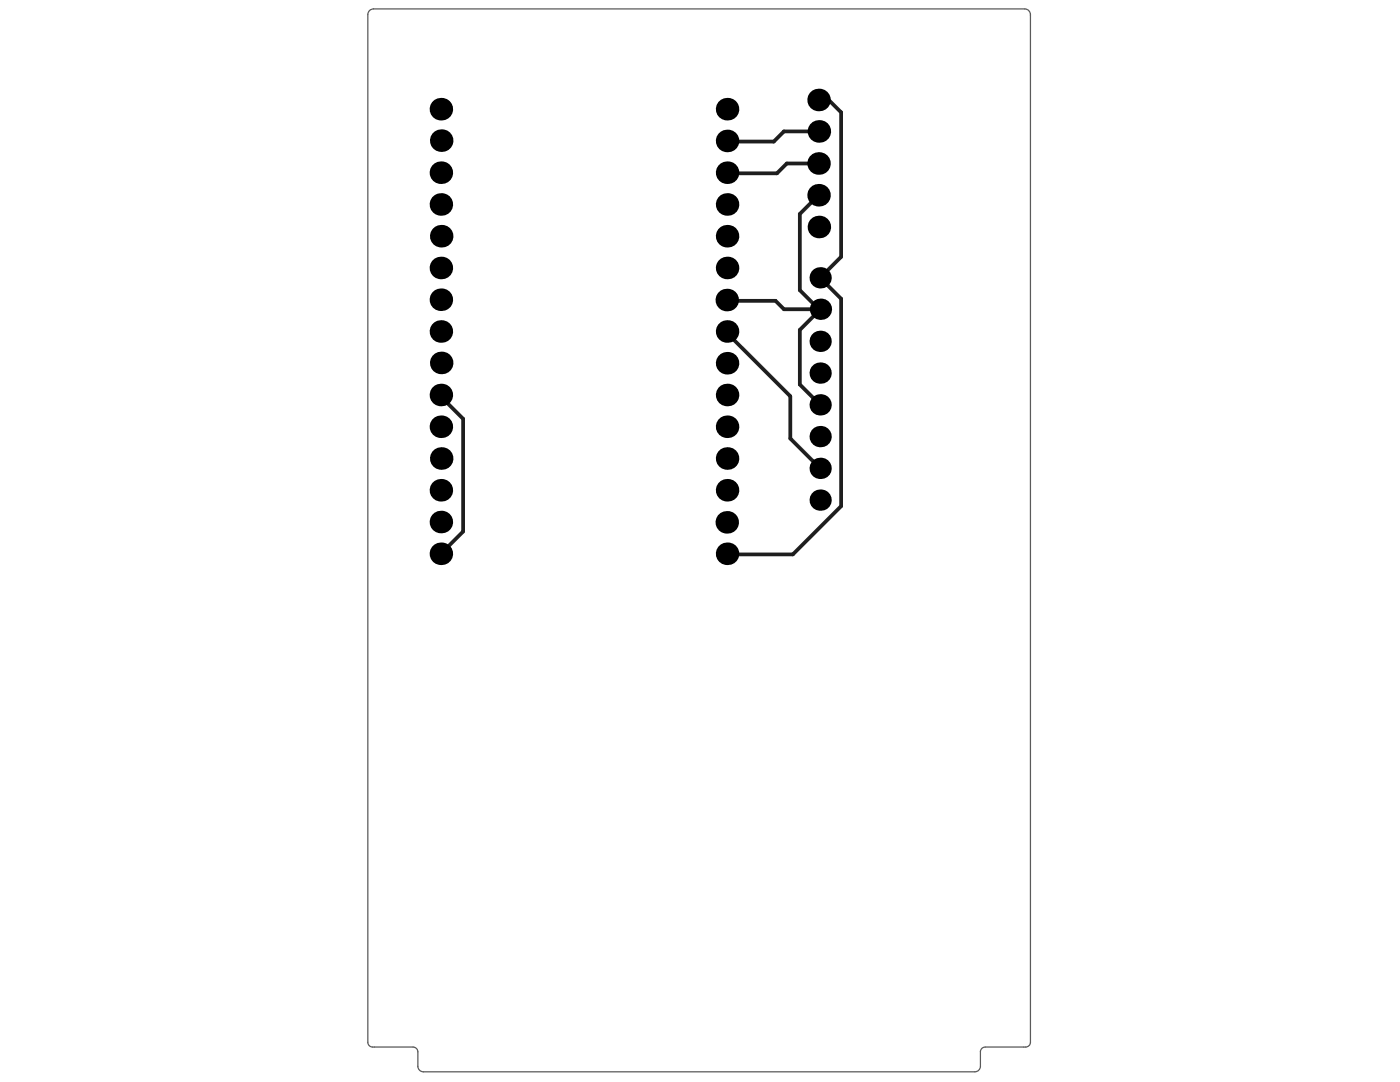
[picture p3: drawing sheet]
<svg xmlns="http://www.w3.org/2000/svg" width="279mm" height="216mm" viewBox="0 0 279 216" stroke-linecap="round" stroke-linejoin="round" font-family="sans-serif">
<path d="M82.4 208.9a.95 .95 0 0 1 1 1v2.9a1.11 1.11 0 0 0 1.1 1.1h110.1a1.11 1.11 0 0 0 1.1-1.1v-2.9a.95 .95 0 0 1 .9-1M82.4 208.9h-8a.95 .95 0 0 1-1-.9v-205.1a1.14 1.14 0 0 1 1.2-1.1h129.9a1.14 1.14 0 0 1 1.1 1.1v205.1a.95 .95 0 0 1-.9 .9h-8.1" fill="none" stroke="#5a5a5a" stroke-width=".25"/>
<path d="M88 110.5v.6" fill="none" stroke="#1e1e1e" stroke-width=".63"/>
<path d="M163.4 19.9h2l2.5 2.5v28.9l-4.2 4.1 4.2 4.2v41.4l-9.7 9.6h-13.3M163.4 32.6h-6.4l-1.9 2h-10.2M163.4 39l-3.8 3.7v15.2l3.8 3.8M163.4 26.2h-6.9l-2.1 2.1h-9.5M144.9 60h.1M145 59.9l-.1 .1M87.8 78.9l4.6 4.7v22.5l-4.6 4.5M144.9 60h9.9l1.7 1.7h7.2l-4.1 4.1v10.9l4.1 4.1M144.9 66.3l12.8 12.8v8.4l6 6" fill="none" stroke="#1e1e1e" stroke-width=".75"/>
<g fill="#000">
<circle cx="163.4" cy="19.9" r="2.25"/>
<circle cx="88" cy="34.5" r="2.25"/>
<circle cx="88" cy="21.8" r="2.25"/>
<circle cx="88.1" cy="28.1" r="2.25"/>
<circle cx="145.1" cy="34.5" r="2.25"/>
<circle cx="145.1" cy="21.8" r="2.25"/>
<circle cx="145.1" cy="28.1" r="2.25"/>
<circle cx="163.4" cy="32.6" r="2.25"/>
<circle cx="163.4" cy="39" r="2.25"/>
<circle cx="163.4" cy="26.2" r="2.25"/>
<circle cx="88" cy="40.8" r="2.25"/>
<circle cx="88" cy="53.5" r="2.25"/>
<circle cx="88" cy="59.8" r="2.25"/>
<circle cx="88.1" cy="47.1" r="2.25"/>
<circle cx="145" cy="59.9" r="2.25"/>
<circle cx="145.1" cy="40.8" r="2.25"/>
<circle cx="145.1" cy="47.1" r="2.25"/>
<circle cx="145.1" cy="53.5" r="2.25"/>
<circle cx="163.4" cy="45.3" r="2.25"/>
<circle cx="163.7" cy="55.4" r="2.12"/>
<circle cx="88" cy="66.1" r="2.25"/>
<circle cx="88" cy="78.8" r="2.25"/>
<circle cx="88.1" cy="72.4" r="2.25"/>
<circle cx="145.1" cy="78.8" r="2.25"/>
<circle cx="145.1" cy="72.5" r="2.25"/>
<circle cx="145.1" cy="66.1" r="2.25"/>
<circle cx="163.7" cy="74.4" r="2.12"/>
<circle cx="163.7" cy="68.1" r="2.12"/>
<circle cx="163.7" cy="61.7" r="2.12"/>
<circle cx="88" cy="97.8" r="2.25"/>
<circle cx="88" cy="85.2" r="2.25"/>
<circle cx="88.1" cy="91.5" r="2.25"/>
<circle cx="145.1" cy="97.8" r="2.25"/>
<circle cx="145.1" cy="85.2" r="2.25"/>
<circle cx="145.1" cy="91.5" r="2.25"/>
<circle cx="163.7" cy="80.8" r="2.12"/>
<circle cx="163.7" cy="93.5" r="2.12"/>
<circle cx="163.7" cy="87.1" r="2.12"/>
<circle cx="163.7" cy="99.8" r="2.12"/>
<circle cx="88" cy="110.5" r="2.25"/>
<circle cx="88" cy="104.2" r="2.25"/>
<circle cx="145" cy="104.2" r="2.25"/>
<circle cx="145.1" cy="110.5" r="2.25"/>
</g>
</svg>
